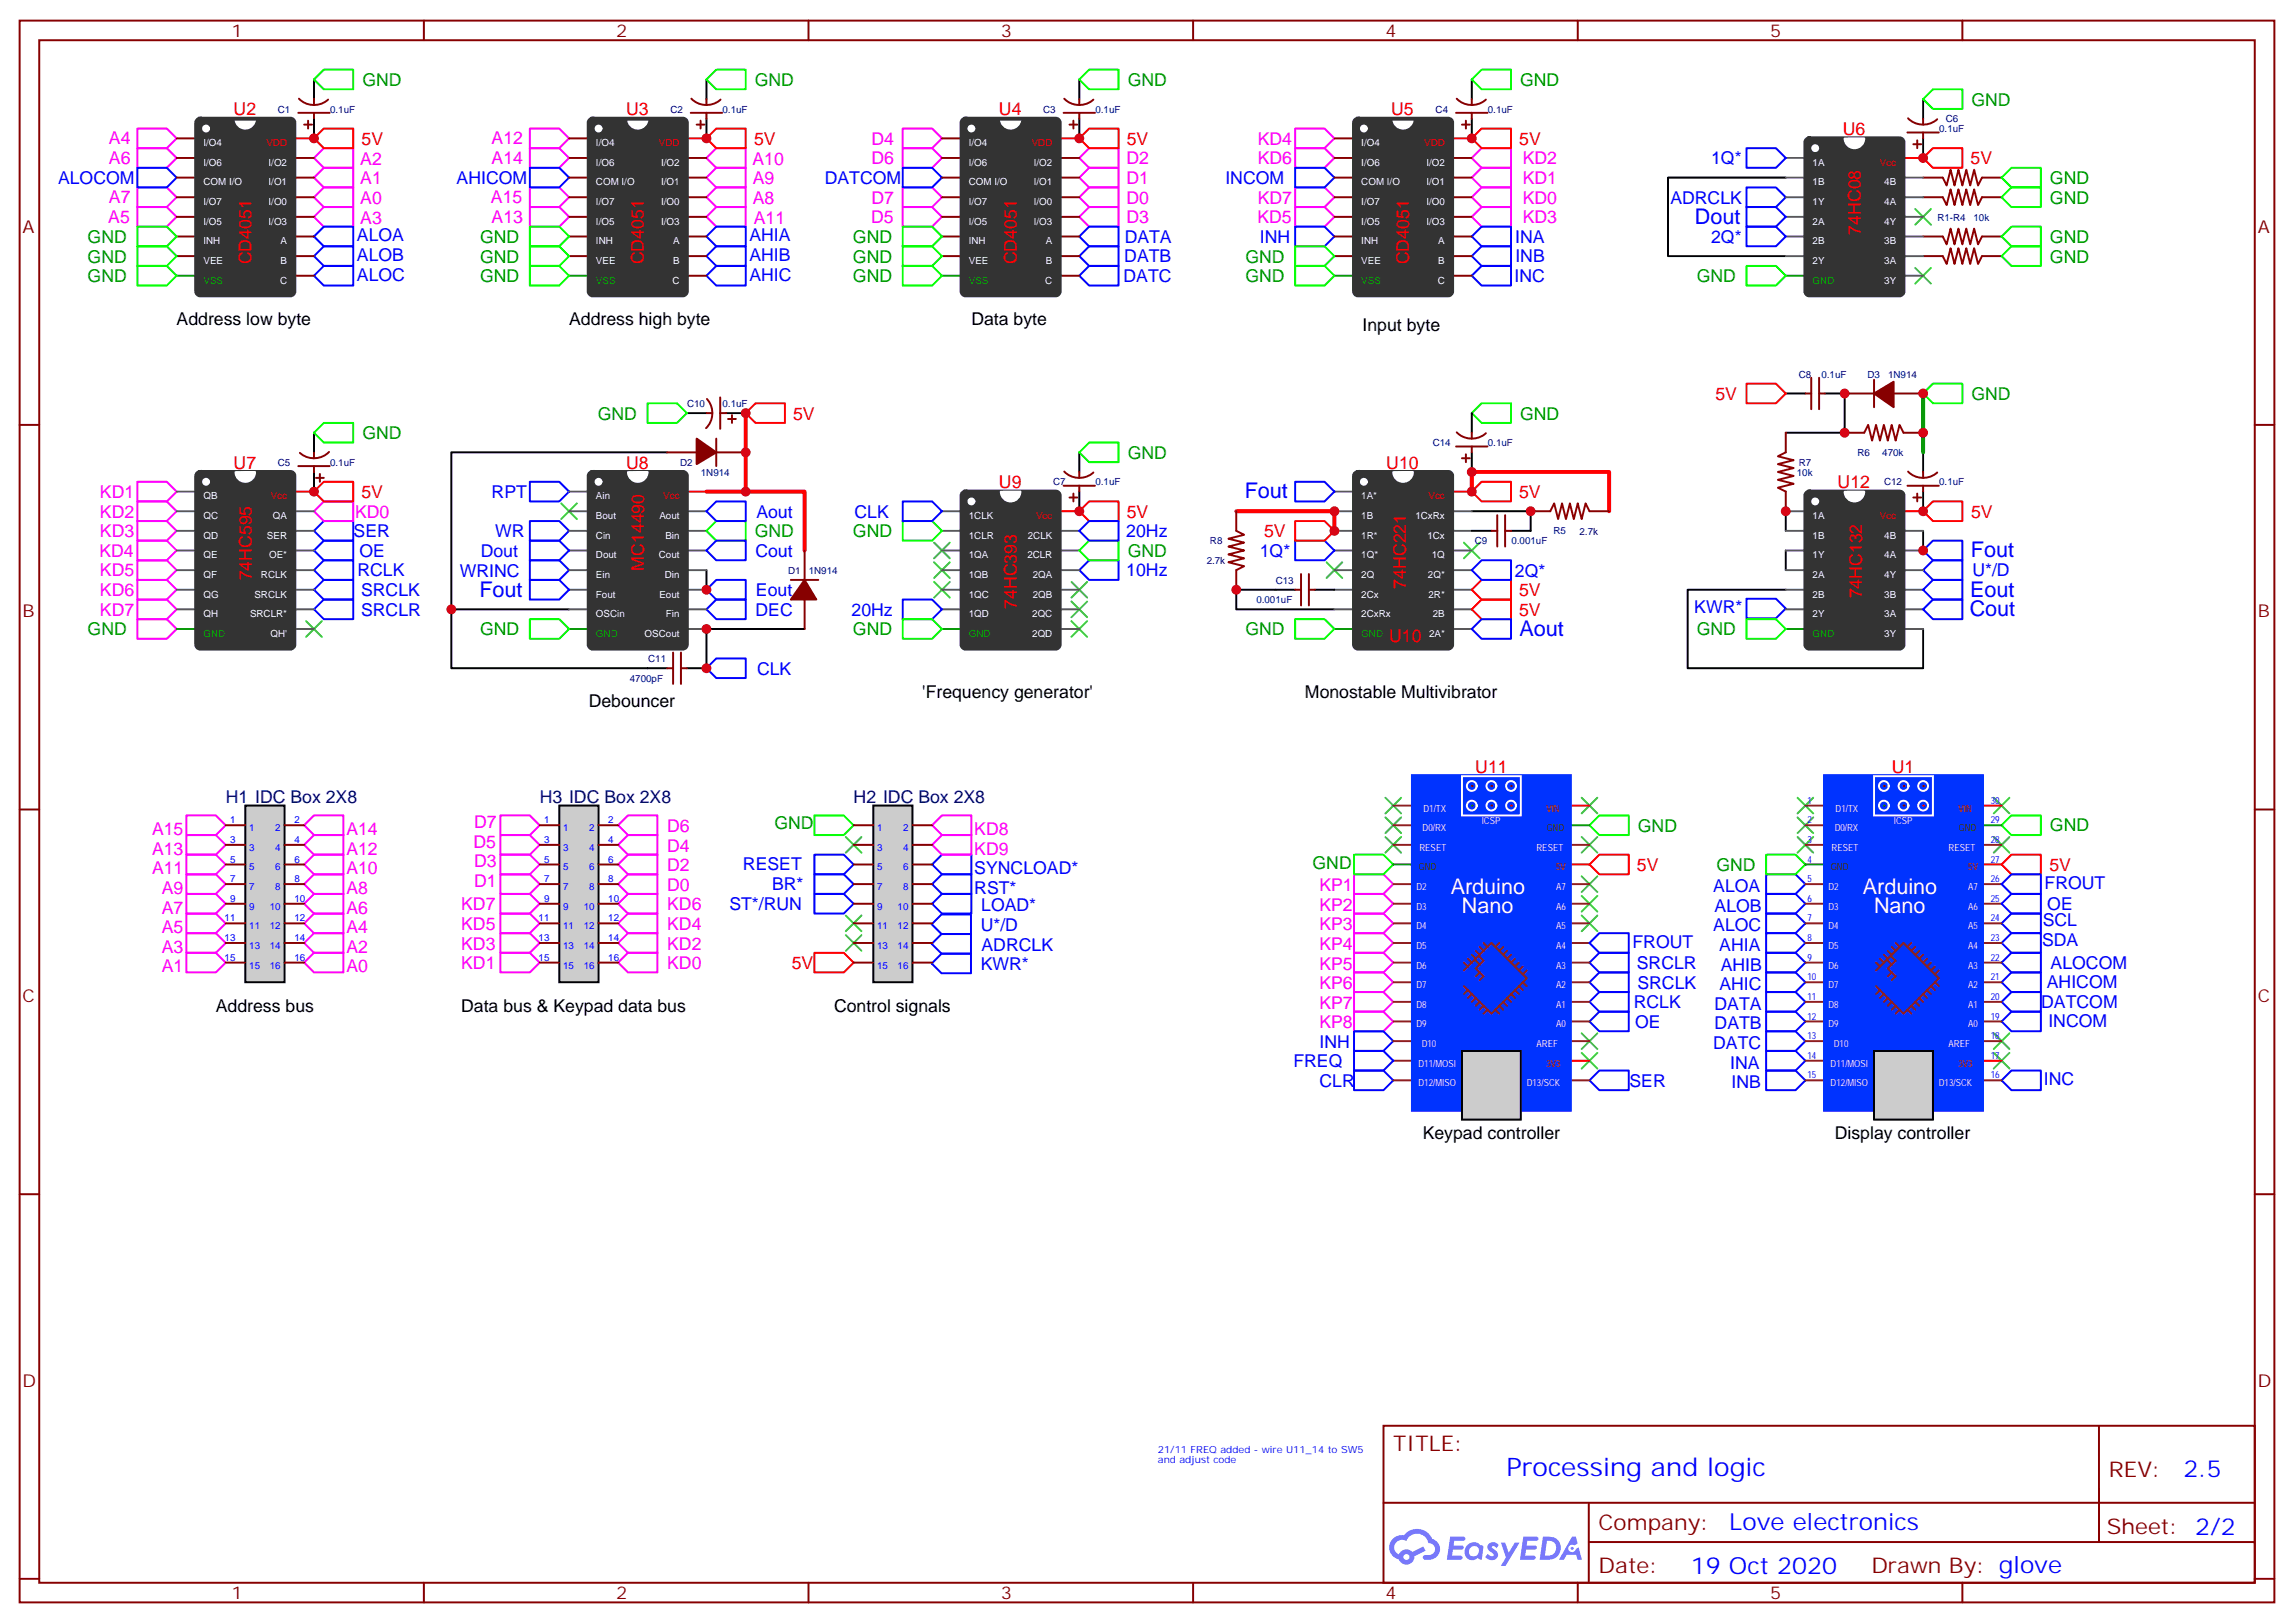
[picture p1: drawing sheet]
<svg xmlns="http://www.w3.org/2000/svg" width="412mm" height="292mm" viewBox="0 0 412 292" stroke-linecap="round" stroke-linejoin="round" font-family="sans-serif">
<defs><g id="words">
<text font-size="4.6" fill="#00f" x="270.8" y="265.3">Processing and logic</text>
<g font-size="4.2" fill="#00f">
<text x="392.5" y="265.6">2.5</text>
<text x="310.9" y="275.1">Love electronics</text>
<text x="304" y="282.9">19 Oct 2020</text>
</g>
<g font-size="3.9" fill="#00f">
<text x="304.7" y="40.2">Dout</text>
<text x="223.8" y="89.6">Fout</text>
<text x="354.3" y="100.2">Fout</text>
<text x="86.2" y="107.2">Fout</text>
<text x="354.2" y="107.2">Eout</text>
<text x="354.1" y="110.8">Cout</text>
<text x="273.1" y="114.3">Aout</text>
</g>
<g font-size="3.9" fill="#fff">
<text x="260.8" y="160.6">Arduino</text>
<text x="334.9" y="160.6">Arduino</text>
<text x="262.8" y="164.2">Nano</text>
<text x="336.9" y="164.2">Nano</text>
</g>
<g font-size="3.9" fill="#800">
<text x="250.5" y="260.9">TITLE:</text>
<text x="379.1" y="265.6">REV:</text>
<text x="287.4" y="275.1">Company:</text>
<text x="378.7" y="275.7">Sheet: 2/2</text>
<text x="287.4" y="282.8">Date:</text>
<text x="336.4" y="282.8">Drawn By: glove</text>
</g>
<g font-size="3.2" fill="#800">
<text x="41.6" y="6.7">1</text>
<text x="110.8" y="6.7">2</text>
<text x="179.9" y="6.7">3</text>
<text x="249.1" y="6.7">4</text>
<text x="318.2" y="6.7">5</text>
<text x="4.1" y="41.8">A</text>
<text x="405.9" y="41.8">A</text>
<text x="4.1" y="110.9">B</text>
<text x="405.9" y="110.9">B</text>
<text x="4.1" y="180.1">C</text>
<text x="405.9" y="180.1">C</text>
<text x="4.1" y="249.2">D</text>
<text x="405.9" y="249.2">D</text>
<text x="41.6" y="287.5">1</text>
<text x="110.8" y="287.5">2</text>
<text x="179.9" y="287.5">3</text>
<text x="249.1" y="287.5">4</text>
<text x="318.2" y="287.5">5</text>
</g>
<g font-size="3.2" fill="#090">
<text x="65.1" y="15.4">GND</text>
<text x="135.7" y="15.4">GND</text>
<text x="202.7" y="15.4">GND</text>
<text x="273.3" y="15.4">GND</text>
<text x="354.4" y="19">GND</text>
<text x="368.5" y="33.1">GND</text>
<text x="368.5" y="36.6">GND</text>
<text x="15.7" y="43.7">GND</text>
<text x="15.7" y="47.2">GND</text>
<text x="86.3" y="43.7">GND</text>
<text x="86.3" y="47.2">GND</text>
<text x="153.3" y="43.7">GND</text>
<text x="153.3" y="47.2">GND</text>
<text x="223.9" y="47.2">GND</text>
<text x="368.5" y="43.7">GND</text>
<text x="368.5" y="47.2">GND</text>
<text x="15.7" y="50.8">GND</text>
<text x="86.3" y="50.8">GND</text>
<text x="153.3" y="50.7">GND</text>
<text x="223.9" y="50.8">GND</text>
<text x="305" y="50.7">GND</text>
<text x="354.4" y="71.9">GND</text>
<text x="107.5" y="75.4">GND</text>
<text x="273.3" y="75.4">GND</text>
<text x="65.1" y="78.9">GND</text>
<text x="202.7" y="82.5">GND</text>
<text x="135.7" y="96.6">GND</text>
<text x="153.3" y="96.6">GND</text>
<text x="202.7" y="100.1">GND</text>
<text x="15.7" y="114.2">GND</text>
<text x="86.3" y="114.2">GND</text>
<text x="153.3" y="114.2">GND</text>
<text x="223.9" y="114.2">GND</text>
<text x="305" y="114.2">GND</text>
<text x="139.2" y="149.1">GND</text>
<text x="294.4" y="149.5">GND</text>
<text x="368.5" y="149.4">GND</text>
<text x="236" y="156.1">GND</text>
<text x="308.6" y="156.6">GND</text>
</g>
<g font-size="3.2" fill="#f00">
<text x="42" y="20.7">U2</text>
<text x="112.6" y="20.7">U3</text>
<text x="179.6" y="20.7">U4</text>
<text x="250.1" y="20.7">U5</text>
<text x="65" y="26.1">5V</text>
<text x="135.6" y="26.1">5V</text>
<text x="202.6" y="26">5V</text>
<text x="273.1" y="26">5V</text>
<text x="331.3" y="24.3">U6</text>
<text x="354.2" y="29.5">5V</text>
<text x="45.2" y="47.5" transform="rotate(-90 45.2 47.5)">CD4051</text>
<text x="115.7" y="47.5" transform="rotate(-90 115.7 47.5)">CD4051</text>
<text x="182.8" y="47.5" transform="rotate(-90 182.8 47.5)">CD4051</text>
<text x="253.3" y="47.5" transform="rotate(-90 253.3 47.5)">CD4051</text>
<text x="334.5" y="42.2" transform="rotate(-90 334.5 42.2)">74HC08</text>
<text x="308.4" y="71.9">5V</text>
<text x="142.6" y="75.4">5V</text>
<text x="42" y="84.3">U7</text>
<text x="65" y="89.5">5V</text>
<text x="112.6" y="84.3">U8</text>
<text x="179.6" y="87.8">U9</text>
<text x="249.2" y="84.2">U10</text>
<text x="273.1" y="89.5">5V</text>
<text x="330.4" y="87.8">U12</text>
<text x="202.6" y="93">5V</text>
<text x="354.3" y="93.1">5V</text>
<text x="227.2" y="96.6">5V</text>
<text x="45.2" y="104.3" transform="rotate(-90 45.2 104.3)">74HC595</text>
<text x="115.8" y="102.6" transform="rotate(-90 115.8 102.6)">MC14490</text>
<text x="252.8" y="105.8" transform="rotate(-90 252.8 105.8)">74HC221</text>
<text x="273.1" y="107.2">5V</text>
<text x="334.8" y="107.6" transform="rotate(-90 334.8 107.6)">74HC132</text>
<text x="182.8" y="109.4" transform="rotate(-90 182.8 109.4)">74HC393</text>
<text x="273.1" y="110.7">5V</text>
<text x="249.7" y="115.4">U10</text>
<text x="265.2" y="138.9">U11</text>
<text x="340.1" y="138.9">U1</text>
<text x="294.3" y="156.5">5V</text>
<text x="368.4" y="156.6">5V</text>
<text x="142.3" y="174.2">5V</text>
</g>
<g font-size="3.2" fill="#f0f">
<text x="19.6" y="29.5">A6</text>
<text x="19.6" y="25.9">A4</text>
<text x="64.8" y="29.6">A2</text>
<text x="88.4" y="29.5">A14</text>
<text x="88.4" y="26">A12</text>
<text x="135.3" y="29.6">A10</text>
<text x="156.6" y="26">D4</text>
<text x="156.6" y="29.5">D6</text>
<text x="202.5" y="29.5">D2</text>
<text x="226.1" y="26">KD4</text>
<text x="226.1" y="29.5">KD6</text>
<text x="273.7" y="29.5">KD2</text>
<text x="64.8" y="33.2">A1</text>
<text x="135.3" y="33.2">A9</text>
<text x="202.5" y="33.1">D1</text>
<text x="273.7" y="33.1">KD1</text>
<text x="19.5" y="40">A5</text>
<text x="19.6" y="36.5">A7</text>
<text x="64.8" y="40.2">A3</text>
<text x="64.8" y="36.7">A0</text>
<text x="88.3" y="36.6">A15</text>
<text x="88.4" y="40.1">A13</text>
<text x="135.3" y="36.7">A8</text>
<text x="135.5" y="40.2">A11</text>
<text x="156.6" y="40.1">D5</text>
<text x="156.6" y="36.6">D7</text>
<text x="202.5" y="40.1">D3</text>
<text x="202.5" y="36.6">D0</text>
<text x="226.1" y="40.1">KD5</text>
<text x="226.1" y="36.6">KD7</text>
<text x="273.7" y="40.1">KD3</text>
<text x="273.7" y="36.6">KD0</text>
<text x="18" y="89.5">KD1</text>
<text x="18" y="93">KD2</text>
<text x="63.8" y="93">KD0</text>
<text x="17.9" y="100.1">KD4</text>
<text x="18" y="96.6">KD3</text>
<text x="18" y="103.6">KD5</text>
<text x="18" y="107.1">KD6</text>
<text x="18" y="110.7">KD7</text>
<text x="85.2" y="148.9">D7</text>
<text x="119.9" y="149.6">D6</text>
<text x="27.3" y="153.6">A13</text>
<text x="27.3" y="150.1">A15</text>
<text x="62.3" y="150.1">A14</text>
<text x="62.3" y="153.6">A12</text>
<text x="85.1" y="152.4">D5</text>
<text x="85.2" y="155.9">D3</text>
<text x="119.9" y="153.1">D4</text>
<text x="175.2" y="153.6">KD9</text>
<text x="175.2" y="150.1">KD8</text>
<text x="27.3" y="157.2">A11</text>
<text x="29.1" y="160.7">A9</text>
<text x="62.3" y="157.2">A10</text>
<text x="62.3" y="160.7">A8</text>
<text x="85.2" y="159.5">D1</text>
<text x="119.9" y="160.1">D0</text>
<text x="119.9" y="156.6">D2</text>
<text x="237.2" y="160.2">KP1</text>
<text x="29.1" y="167.7">A5</text>
<text x="29.1" y="164.2">A7</text>
<text x="62.3" y="164.2">A6</text>
<text x="62.3" y="167.7">A4</text>
<text x="82.9" y="167.2">KD5</text>
<text x="82.9" y="163.7">KD7</text>
<text x="119.9" y="163.7">KD6</text>
<text x="119.9" y="167.2">KD4</text>
<text x="237.2" y="167.2">KP3</text>
<text x="237.2" y="163.7">KP2</text>
<text x="29.1" y="171.3">A3</text>
<text x="62.3" y="171.3">A2</text>
<text x="82.9" y="170.7">KD3</text>
<text x="119.9" y="170.7">KD2</text>
<text x="237.2" y="170.8">KP4</text>
<text x="29.1" y="174.8">A1</text>
<text x="62.3" y="174.8">A0</text>
<text x="82.9" y="174.2">KD1</text>
<text x="119.9" y="174.2">KD0</text>
<text x="237.2" y="177.8">KP6</text>
<text x="237.2" y="174.3">KP5</text>
<text x="237.2" y="184.9">KP8</text>
<text x="237.2" y="181.3">KP7</text>
</g>
<g font-size="3.2" fill="#00f">
<text x="307.6" y="29.5">1Q*</text>
<text x="10.4" y="33.1">ALOCOM</text>
<text x="82.1" y="33.1">AHICOM</text>
<text x="148.3" y="33.2">DATCOM</text>
<text x="220.3" y="33.1">INCOM</text>
<text x="300.3" y="36.6">ADRCLK</text>
<text x="64.2" y="43.4">ALOA</text>
<text x="64.2" y="46.9">ALOB</text>
<text x="134.7" y="43.4">AHIA</text>
<text x="134.7" y="46.9">AHIB</text>
<text x="202.1" y="47.2">DATB</text>
<text x="202.2" y="43.7">DATA</text>
<text x="226.5" y="43.7">INH</text>
<text x="272.4" y="43.7">INA</text>
<text x="272.4" y="47.2">INB</text>
<text x="307.6" y="43.7">2Q*</text>
<text x="64.2" y="50.4">ALOC</text>
<text x="134.7" y="50.4">AHIC</text>
<text x="202" y="50.7">DATC</text>
<text x="272.3" y="50.7">INC</text>
<text x="88.4" y="89.5">RPT</text>
<text x="136" y="93">Aout</text>
<text x="153.6" y="93">CLK</text>
<text x="63.6" y="96.6">SER</text>
<text x="64.6" y="100.1">OE</text>
<text x="86.4" y="100.1">Dout</text>
<text x="89" y="96.6">WR</text>
<text x="135.8" y="100.1">Cout</text>
<text x="202.5" y="96.6">20Hz</text>
<text x="226.5" y="100.1">1Q*</text>
<text x="64.2" y="103.6">RCLK</text>
<text x="64.9" y="107.2">SRCLK</text>
<text x="82.7" y="103.6">WRINC</text>
<text x="135.9" y="107.2">Eout</text>
<text x="202.5" y="103.6">10Hz</text>
<text x="272.3" y="103.6">2Q*</text>
<text x="354.6" y="103.6">U*/D</text>
<text x="64.9" y="110.7">SRCLR</text>
<text x="135.8" y="110.7">DEC</text>
<text x="153.1" y="110.7">20Hz</text>
<text x="304.6" y="110.2">KWR*</text>
<text x="136.1" y="121.3">CLK</text>
<text x="133.6" y="156.4">RESET</text>
<text x="138.8" y="160">BR*</text>
<text x="175.2" y="160.7">RST*</text>
<text x="175.2" y="157.2">SYNCLOAD*</text>
<text x="308" y="160.3">ALOA</text>
<text x="367.6" y="159.8">FROUT</text>
<text x="131.1" y="163.5">ST*/RUN</text>
<text x="176.3" y="167.4">U*/D</text>
<text x="176.4" y="163.7">LOAD*</text>
<text x="308" y="167.4">ALOC</text>
<text x="308.2" y="163.9">ALOB</text>
<text x="367.2" y="166.5">SCL</text>
<text x="368" y="163.6">OE</text>
<text x="176.4" y="170.9">ADRCLK</text>
<text x="293.5" y="170.4">FROUT</text>
<text x="309.1" y="170.9">AHIA</text>
<text x="367.1" y="170">SDA</text>
<text x="176.3" y="174.4">KWR*</text>
<text x="294.3" y="174.2">SRCLR</text>
<text x="294.4" y="177.7">SRCLK</text>
<text x="309.1" y="178">AHIC</text>
<text x="309.3" y="174.5">AHIB</text>
<text x="368" y="177.6">AHICOM</text>
<text x="368.6" y="174.1">ALOCOM</text>
<text x="293.7" y="181.2">RCLK</text>
<text x="294" y="184.7">OE</text>
<text x="308.2" y="181.5">DATA</text>
<text x="308.2" y="185">DATB</text>
<text x="367" y="181.2">DATCOM</text>
<text x="368.2" y="184.7">INCOM</text>
<text x="232.5" y="191.8">FREQ</text>
<text x="237.2" y="188.4">INH</text>
<text x="308" y="188.6">DATC</text>
<text x="237.2" y="195.4">CLR</text>
<text x="292.9" y="195.3">SER</text>
<text x="311" y="192.1">INA</text>
<text x="311.3" y="195.6">INB</text>
<text x="367.4" y="195">INC</text>
</g>
<g font-size="3.2">
<text x="31.7" y="58.4">Address low byte</text>
<text x="102.3" y="58.4">Address high byte</text>
<text x="174.6" y="58.4">Data byte</text>
<text x="245" y="59.5">Input byte</text>
<text x="165.8" y="125.4">'Frequency generator'</text>
<text x="234.6" y="125.4">Monostable Multivibrator</text>
<text x="105.8" y="127.2">Debouncer</text>
<text x="38.8" y="181.9">Address bus</text>
<text x="82.9" y="181.9">Data bus &amp; Keypad data bus</text>
<text x="149.9" y="181.9">Control signals</text>
<text x="255.8" y="204.8">Keypad controller</text>
<text x="329.8" y="204.8">Display controller</text>
</g>
<g font-size="3.2" fill="#000080">
<text x="40.6" y="144.3">H1 IDC Box 2X8</text>
<text x="97" y="144.3">H3 IDC Box 2X8</text>
<text x="153.5" y="144.3">H2 IDC Box 2X8</text>
</g>
<text font-size="3.2" fill="#fff" x="265.1" y="171.8" transform="rotate(-90 265.1 171.8)">Keypad Nano</text>
<g font-size="1.8" fill="#000080">
<text x="49.9" y="20.2">C1</text>
<text x="59.3" y="20.2">0.1uF</text>
<text x="120.5" y="20.2">C2</text>
<text x="129.9" y="20.2">0.1uF</text>
<text x="187.5" y="20.2">C3</text>
<text x="196.9" y="20.2">0.1uF</text>
<text x="258.1" y="20.2">C4</text>
<text x="267.5" y="20.2">0.1uF</text>
<text x="348.6" y="23.8">0.1uF</text>
<text x="349.8" y="22">C6</text>
<text x="348.3" y="39.6">R1-R4</text>
<text x="354.8" y="39.6">10k</text>
<text x="323.4" y="67.9">C8</text>
<text x="327.4" y="67.9">0.1uF</text>
<text x="335.7" y="67.9">D3</text>
<text x="339.4" y="67.9">1N914</text>
<text x="123.5" y="73.2">C10</text>
<text x="129.9" y="73.2">0.1uF</text>
<text x="49.9" y="83.7">C5</text>
<text x="59.3" y="83.7">0.1uF</text>
<text x="122.3" y="83.7">D2</text>
<text x="257.6" y="80.2">C14</text>
<text x="267.5" y="80.2">0.1uF</text>
<text x="323.4" y="83.7">R7</text>
<text x="333.9" y="82">R6</text>
<text x="338.4" y="82">470k</text>
<text x="126" y="85.5">1N914</text>
<text x="189.3" y="87.3">C7</text>
<text x="196.9" y="87.3">0.1uF</text>
<text x="323" y="85.5">10k</text>
<text x="338.7" y="87.3">C12</text>
<text x="348.6" y="87.3">0.1uF</text>
<text x="216.9" y="101.4">2.7k</text>
<text x="217.5" y="97.8">R8</text>
<text x="265.1" y="97.8">C9</text>
<text x="271.7" y="97.8">0.001uF</text>
<text x="279.3" y="96.1">R5</text>
<text x="284" y="96.1">2.7k</text>
<text x="141.7" y="103.1">D1</text>
<text x="145.4" y="103.1">1N914</text>
<text x="229.3" y="104.9">C13</text>
<text x="225.9" y="108.4">0.001uF</text>
<text x="116.5" y="119">C11</text>
<text x="113.2" y="122.5">4700pF</text>
</g>
<g font-size="1.8" fill="#fff">
<text x="36.6" y="26.3">I/O4</text>
<text x="36.6" y="29.8">I/O6</text>
<text x="48.3" y="29.8">I/O2</text>
<text x="107.1" y="26.3">I/O4</text>
<text x="107.1" y="29.8">I/O6</text>
<text x="118.8" y="29.8">I/O2</text>
<text x="174.2" y="26.3">I/O4</text>
<text x="174.2" y="29.8">I/O6</text>
<text x="185.9" y="29.8">I/O2</text>
<text x="244.7" y="26.3">I/O4</text>
<text x="244.7" y="29.8">I/O6</text>
<text x="256.4" y="29.8">I/O2</text>
<text x="325.9" y="29.8">1A</text>
<text x="36.6" y="33.3">COM I/O</text>
<text x="48.3" y="33.3">I/O1</text>
<text x="107.1" y="33.3">COM I/O</text>
<text x="118.8" y="33.3">I/O1</text>
<text x="174.2" y="33.3">COM I/O</text>
<text x="185.9" y="33.3">I/O1</text>
<text x="244.7" y="33.3">COM I/O</text>
<text x="256.4" y="33.3">I/O1</text>
<text x="325.9" y="33.3">1B</text>
<text x="338.7" y="33.3">4B</text>
<text x="36.6" y="36.9">I/O7</text>
<text x="36.6" y="40.4">I/O5</text>
<text x="48.3" y="40.4">I/O3</text>
<text x="48.3" y="36.9">I/O0</text>
<text x="107.1" y="36.9">I/O7</text>
<text x="107.1" y="40.4">I/O5</text>
<text x="118.8" y="40.4">I/O3</text>
<text x="118.8" y="36.9">I/O0</text>
<text x="174.2" y="36.9">I/O7</text>
<text x="174.2" y="40.4">I/O5</text>
<text x="185.9" y="40.4">I/O3</text>
<text x="185.9" y="36.9">I/O0</text>
<text x="244.7" y="36.9">I/O7</text>
<text x="244.7" y="40.4">I/O5</text>
<text x="256.4" y="40.4">I/O3</text>
<text x="256.4" y="36.9">I/O0</text>
<text x="325.9" y="36.9">1Y</text>
<text x="325.9" y="40.4">2A</text>
<text x="338.7" y="40.4">4Y</text>
<text x="338.7" y="36.9">4A</text>
<text x="36.6" y="43.9">INH</text>
<text x="36.6" y="47.4">VEE</text>
<text x="50.4" y="47.4">B</text>
<text x="50.4" y="43.9">A</text>
<text x="107.1" y="43.9">INH</text>
<text x="107.1" y="47.4">VEE</text>
<text x="121" y="47.4">B</text>
<text x="121" y="43.9">A</text>
<text x="174.2" y="43.9">INH</text>
<text x="174.2" y="47.4">VEE</text>
<text x="188" y="47.4">B</text>
<text x="188" y="43.9">A</text>
<text x="244.7" y="43.9">INH</text>
<text x="244.7" y="47.4">VEE</text>
<text x="258.6" y="47.4">B</text>
<text x="258.6" y="43.9">A</text>
<text x="325.9" y="43.9">2B</text>
<text x="325.9" y="47.4">2Y</text>
<text x="338.7" y="47.4">3A</text>
<text x="338.7" y="43.9">3B</text>
<text x="50.3" y="51">C</text>
<text x="120.9" y="51">C</text>
<text x="187.9" y="51">C</text>
<text x="258.5" y="51">C</text>
<text x="338.7" y="51">3Y</text>
<text x="36.6" y="89.8">QB</text>
<text x="107.1" y="89.8">Ain</text>
<text x="244.7" y="89.8">1A*</text>
<text x="36.6" y="93.3">QC</text>
<text x="49.1" y="93.3">QA</text>
<text x="107.1" y="93.3">Bout</text>
<text x="118.5" y="93.3">Aout</text>
<text x="174.2" y="93.3">1CLK</text>
<text x="244.7" y="93.3">1B</text>
<text x="254.5" y="93.3">1CxRx</text>
<text x="325.9" y="93.3">1A</text>
<text x="36.6" y="96.8">QD</text>
<text x="36.6" y="100.4">QE</text>
<text x="48" y="96.8">SER</text>
<text x="48.4" y="100.4">OE*</text>
<text x="107.1" y="96.8">Cin</text>
<text x="107.1" y="100.4">Dout</text>
<text x="118.4" y="100.4">Cout</text>
<text x="119.6" y="96.8">Bin</text>
<text x="174.2" y="96.8">1CLR</text>
<text x="174.2" y="100.4">1QA</text>
<text x="184.7" y="100.4">2CLR</text>
<text x="184.8" y="96.8">2CLK</text>
<text x="244.7" y="96.8">1R*</text>
<text x="244.7" y="100.4">1Q*</text>
<text x="256.6" y="96.8">1Cx</text>
<text x="257.4" y="100.4">1Q</text>
<text x="325.9" y="96.8">1B</text>
<text x="325.9" y="100.4">1Y</text>
<text x="338.7" y="100.4">4A</text>
<text x="338.7" y="96.8">4B</text>
<text x="36.6" y="103.9">QF</text>
<text x="36.6" y="107.4">QG</text>
<text x="45.7" y="107.4">SRCLK</text>
<text x="46.9" y="103.9">RCLK</text>
<text x="107.1" y="103.9">Ein</text>
<text x="107.1" y="107.4">Fout</text>
<text x="118.5" y="107.4">Eout</text>
<text x="119.5" y="103.9">Din</text>
<text x="174.2" y="103.9">1QB</text>
<text x="174.2" y="107.4">1QC</text>
<text x="185.7" y="107.4">2QB</text>
<text x="185.7" y="103.9">2QA</text>
<text x="244.7" y="103.9">2Q</text>
<text x="244.7" y="107.4">2Cx</text>
<text x="256.7" y="103.9">2Q*</text>
<text x="256.8" y="107.4">2R*</text>
<text x="325.9" y="103.9">2A</text>
<text x="325.9" y="107.4">2B</text>
<text x="338.7" y="107.4">3B</text>
<text x="338.7" y="103.9">4Y</text>
<text x="36.6" y="110.9">QH</text>
<text x="44.9" y="110.9">SRCLR*</text>
<text x="107.1" y="110.9">OSCin</text>
<text x="119.7" y="110.9">Fin</text>
<text x="174.2" y="110.9">1QD</text>
<text x="185.6" y="110.9">2QC</text>
<text x="244.7" y="110.9">2CxRx</text>
<text x="257.6" y="110.9">2B</text>
<text x="325.9" y="110.9">2Y</text>
<text x="338.7" y="110.9">3A</text>
<text x="48.6" y="114.5">QH'</text>
<text x="115.9" y="114.5">OSCout</text>
<text x="185.6" y="114.5">2QD</text>
<text x="256.9" y="114.5">2A*</text>
<text x="338.7" y="114.5">3Y</text>
<text x="255.7" y="149.4">D0/RX</text>
<text x="255.9" y="145.9">D1/TX</text>
<text x="266.4" y="148.2">ICSP</text>
<text x="329.8" y="149.4">D0/RX</text>
<text x="330" y="145.9">D1/TX</text>
<text x="340.5" y="148.2">ICSP</text>
<text x="255.2" y="152.9">RESET</text>
<text x="276.2" y="152.9">RESET</text>
<text x="329.3" y="152.9">RESET</text>
<text x="350.3" y="152.9">RESET</text>
<text x="254.6" y="160">D2</text>
<text x="279.8" y="160">A7</text>
<text x="328.7" y="160">D2</text>
<text x="353.8" y="160">A7</text>
<text x="254.6" y="167">D4</text>
<text x="254.6" y="163.5">D3</text>
<text x="279.8" y="163.5">A6</text>
<text x="279.8" y="167">A5</text>
<text x="328.7" y="167">D4</text>
<text x="328.7" y="163.5">D3</text>
<text x="353.8" y="163.5">A6</text>
<text x="353.8" y="167">A5</text>
<text x="254.6" y="170.6">D5</text>
<text x="279.8" y="170.6">A4</text>
<text x="328.7" y="170.6">D5</text>
<text x="353.8" y="170.6">A4</text>
<text x="254.6" y="177.6">D7</text>
<text x="254.6" y="174.1">D6</text>
<text x="279.8" y="174.1">A3</text>
<text x="279.8" y="177.6">A2</text>
<text x="328.7" y="177.6">D7</text>
<text x="328.7" y="174.1">D6</text>
<text x="353.8" y="174.1">A3</text>
<text x="353.8" y="177.6">A2</text>
<text x="254.6" y="184.7">D9</text>
<text x="254.6" y="181.2">D8</text>
<text x="279.8" y="181.2">A1</text>
<text x="279.8" y="184.7">A0</text>
<text x="328.7" y="184.7">D9</text>
<text x="328.7" y="181.2">D8</text>
<text x="353.8" y="181.2">A1</text>
<text x="353.8" y="184.7">A0</text>
<text x="255" y="191.7">D11/MOSI</text>
<text x="255.6" y="188.2">D10</text>
<text x="276.2" y="188.2">AREF</text>
<text x="329.1" y="191.7">D11/MOSI</text>
<text x="329.7" y="188.2">D10</text>
<text x="350.3" y="188.2">AREF</text>
<text x="255" y="195.3">D12/MISO</text>
<text x="274.5" y="195.3">D13/SCK</text>
<text x="329.1" y="195.3">D12/MISO</text>
<text x="348.5" y="195.3">D13/SCK</text>
</g>
<g font-size="1.8" fill="#f00">
<text x="47.9" y="26.3">VDD</text>
<text x="118.4" y="26.3">VDD</text>
<text x="185.5" y="26.3">VDD</text>
<text x="256" y="26.3">VDD</text>
<text x="337.9" y="29.8">Vcc</text>
<text x="48.7" y="89.8">Vcc</text>
<text x="119.2" y="89.8">Vcc</text>
<text x="256.8" y="89.8">Vcc</text>
<text x="186.3" y="93.3">Vcc</text>
<text x="337.9" y="93.3">Vcc</text>
<text x="278" y="145.9">VIN</text>
<text x="352.1" y="145.9">VIN</text>
<text x="279.8" y="156.5">5V</text>
<text x="353.8" y="156.5">5V</text>
<text x="278" y="191.7">3V3</text>
<text x="352.1" y="191.7">3V3</text>
</g>
<g font-size="1.8" fill="#080">
<text x="36.6" y="51">VSS</text>
<text x="107.1" y="51">VSS</text>
<text x="174.2" y="51">VSS</text>
<text x="244.7" y="51">VSS</text>
<text x="325.9" y="51">GND</text>
<text x="36.6" y="114.5">GND</text>
<text x="107.1" y="114.5">GND</text>
<text x="174.2" y="114.5">GND</text>
<text x="244.7" y="114.5">GND</text>
<text x="325.9" y="114.5">GND</text>
<text x="278" y="149.4">GND</text>
<text x="352.1" y="149.4">GND</text>
<text x="255" y="156.5">GND</text>
<text x="329.1" y="156.5">GND</text>
</g>
<g font-size="1.8" fill="#00f">
<text x="41.4" y="148">1</text>
<text x="44.8" y="149.4">1</text>
<text x="49.5" y="149.4">2</text>
<text x="52.9" y="148">2</text>
<text x="97.8" y="148">1</text>
<text x="101.2" y="149.4">1</text>
<text x="105.9" y="149.4">2</text>
<text x="109.4" y="148">2</text>
<text x="157.7" y="149.4">1</text>
<text x="162.4" y="149.4">2</text>
<text x="324.9" y="148">2</text>
<text x="324.9" y="144.5">1</text>
<text x="357.9" y="144.5">30</text>
<text x="357.9" y="148">29</text>
<text x="41.4" y="151.5">3</text>
<text x="41.4" y="155">5</text>
<text x="44.8" y="152.9">3</text>
<text x="49.5" y="152.9">4</text>
<text x="52.9" y="151.5">4</text>
<text x="52.9" y="155">6</text>
<text x="97.8" y="151.5">3</text>
<text x="97.8" y="155">5</text>
<text x="101.2" y="152.9">3</text>
<text x="105.9" y="152.9">4</text>
<text x="109.4" y="151.5">4</text>
<text x="109.4" y="155">6</text>
<text x="157.7" y="152.9">3</text>
<text x="162.4" y="152.9">4</text>
<text x="324.9" y="155">4</text>
<text x="324.9" y="151.5">3</text>
<text x="357.9" y="151.5">28</text>
<text x="357.9" y="155">27</text>
<text x="41.4" y="158.6">7</text>
<text x="44.8" y="156.5">5</text>
<text x="44.8" y="160">7</text>
<text x="49.5" y="156.5">6</text>
<text x="49.5" y="160">8</text>
<text x="52.9" y="158.6">8</text>
<text x="97.8" y="158.6">7</text>
<text x="101.2" y="156.5">5</text>
<text x="101.2" y="160">7</text>
<text x="105.9" y="156.5">6</text>
<text x="105.9" y="160">8</text>
<text x="109.4" y="158.6">8</text>
<text x="157.7" y="156.5">5</text>
<text x="157.7" y="160">7</text>
<text x="162.4" y="156.5">6</text>
<text x="162.4" y="160">8</text>
<text x="324.9" y="158.6">5</text>
<text x="357.9" y="158.6">26</text>
<text x="40.4" y="165.6">11</text>
<text x="41.4" y="162.1">9</text>
<text x="44.8" y="163.5">9</text>
<text x="44.8" y="167">11</text>
<text x="48.5" y="163.5">10</text>
<text x="48.5" y="167">12</text>
<text x="52.9" y="162.1">10</text>
<text x="52.9" y="165.6">12</text>
<text x="96.8" y="165.6">11</text>
<text x="97.8" y="162.1">9</text>
<text x="101.2" y="163.5">9</text>
<text x="101.2" y="167">11</text>
<text x="104.9" y="163.5">10</text>
<text x="104.9" y="167">12</text>
<text x="109.4" y="162.1">10</text>
<text x="109.4" y="165.6">12</text>
<text x="157.7" y="163.5">9</text>
<text x="157.7" y="167">11</text>
<text x="161.4" y="163.5">10</text>
<text x="161.4" y="167">12</text>
<text x="324.9" y="165.6">7</text>
<text x="324.9" y="162.1">6</text>
<text x="357.9" y="162.1">25</text>
<text x="357.9" y="165.6">24</text>
<text x="40.4" y="169.2">13</text>
<text x="40.4" y="172.7">15</text>
<text x="44.8" y="170.6">13</text>
<text x="48.5" y="170.6">14</text>
<text x="52.9" y="169.2">14</text>
<text x="52.9" y="172.7">16</text>
<text x="96.8" y="169.2">13</text>
<text x="96.8" y="172.7">15</text>
<text x="101.2" y="170.6">13</text>
<text x="104.9" y="170.6">14</text>
<text x="109.4" y="169.2">14</text>
<text x="109.4" y="172.7">16</text>
<text x="157.7" y="170.6">13</text>
<text x="161.4" y="170.6">14</text>
<text x="324.9" y="172.7">9</text>
<text x="324.9" y="169.2">8</text>
<text x="357.9" y="169.2">23</text>
<text x="357.9" y="172.7">22</text>
<text x="44.8" y="174.1">15</text>
<text x="48.5" y="174.1">16</text>
<text x="101.2" y="174.1">15</text>
<text x="104.9" y="174.1">16</text>
<text x="157.7" y="174.1">15</text>
<text x="161.4" y="174.1">16</text>
<text x="324.9" y="179.7">11</text>
<text x="324.9" y="176.2">10</text>
<text x="357.9" y="176.2">21</text>
<text x="357.9" y="179.7">20</text>
<text x="324.9" y="183.3">12</text>
<text x="357.9" y="183.3">19</text>
<text x="324.9" y="190.3">14</text>
<text x="324.9" y="186.8">13</text>
<text x="357.9" y="186.8">18</text>
<text x="357.9" y="190.3">17</text>
<text x="324.9" y="193.9">15</text>
<text x="357.9" y="193.9">16</text>
<text x="208.1" y="261.2">21/11 FREQ added - wire U11_14 to SW5</text>
<text x="208.1" y="263">and adjust code</text>
</g>
</g></defs>
<g fill="none" stroke="#870000" stroke-width=".35">
<path d="M3.5 3.7h405.4v284.3h-405.4zM7.1 7.2h398.2v277.3h-398.2zM76.2 3.7v3.5M145.3 3.7v3.5M214.5 3.7v3.5M283.6 3.7v3.5M352.8 3.7v3.5M3.5 76.4h3.6M405.3 76.4h3.6M3.5 145.5h3.6M405.3 145.5h3.6M3.5 214.7h3.6"/>
<path d="M405.3 214.7h3.6M248.7 256.3h156.6v28.2h-156.6zM377.3 256.3v20.9M248.7 270.1h156.5M285.6 277.2h119.6M285.6 270.1v14.2M3.5 283.8h3.6M76.2 284.5v3.5M145.3 284.5v3.5M214.5 284.5v3.5M283.6 284.5v3.5M352.8 284.5v3.5"/>
<path d="M405.3 283.8h3.6"/>
</g>
<g fill="#5487ff">
<path d="M267.7 277.5a1.22 1.22 0 0 1 1.7 .2l-.4 .6a.47 .47 0 0 0-.3-.4 .47 .47 0 0 0-.5 .2v.1a1.55 1.55 0 0 1 1.1 1.5 1.34 1.34 0 0 1-2.3 .2l.5-.6a.6 .6 0 0 0 .5 .5 .6 .6 0 0 0 .5-.3l-.1-.2a1.25 1.25 0 0 1-.9-1.7z"/>
<path d="M260.7 276.2h1.5a1.22 1.22 0 0 1 1.2 .2 .37 .37 0 0 1-.3 .6h-1.7l-.1 .8h1.5a.37 .37 0 0 1 .3 .4 .37 .37 0 0 1-.3 .4h-1.6l-.2 1.1h.8a1.15 1.15 0 0 1 1.1 .1 .36 .36 0 0 1-.3 .6h-2.5z"/>
<path d="M273.8 276.2h1.6a1.23 1.23 0 0 1 1.1 .2 .37 .37 0 0 1-.3 .6h-1.6l-.2 .8h1.6a.37 .37 0 0 1 .3 .4 .37 .37 0 0 1-.4 .4l-1.6-.1-.1 1.1h.7a1.15 1.15 0 0 1 1.1 .2 .36 .36 0 0 1-.3 .6h-2.4z"/>
<path d="M282.6 276.2h.7l.3 1.3-.6 .3a.69 .69 0 0 0-1 .3 .69 .69 0 0 0 .4 .9 .69 .69 0 0 0 .9-.6l.5-.2 .6 2.2h-.8l-.2-.9h-1.8l-.5 .9h-.8z"/>
<path d="M269.8 277.3h.8l.6 1.8 1.1-1.8h.9l-2.6 4.2h-.8l.9-1.5z"/>
<path d="M277.4 276.2l-.6 4.2h1.3a2.11 2.11 0 0 0 2.5-2.1 2.11 2.11 0 0 0-2.5-2.1zM278.1 277a1.39 1.39 0 0 1 1.7 1.4 1.39 1.39 0 0 1-1.8 1.2h-.3z"/>
<path d="M263.7 277.8a1.48 1.48 0 0 0-.2 2 1.48 1.48 0 0 0 2 .4l.2-.2 .7 .4 .3-2.3-.2-.3h-.4a1.49 1.49 0 0 0-2.4 0zM264.4 278.2a.91 .91 0 0 1 1.4 .3 .91 .91 0 0 1-.8 1.3 .87 .87 0 0 1-.9-.5 .87 .87 0 0 1 .3-1.1z"/>
<path d="M250.4 276.6a2.18 2.18 0 0 0 1.1 3.7 1.44 1.44 0 0 0 1.6 .9 1.44 1.44 0 0 0 1.2-1.4l2-1.1-.5-.7-1.9 1a1.47 1.47 0 0 0-2.4 .4 1.39 1.39 0 0 1-.7-1.9 1.39 1.39 0 0 1 2-.5 2.08 2.08 0 0 1 2.2-1.3 2.08 2.08 0 0 1 1.8 1.7 1.07 1.07 0 0 1 1.2 1 1.07 1.07 0 0 1-1 1.1h-.7a.43 .43 0 0 0-.5 .4 .43 .43 0 0 0 .4 .5 2.06 2.06 0 0 0 2.1-.7 2.06 2.06 0 0 0 .3-2.2l-.7-.7-.4-.2a2.98 2.98 0 0 0-5.1-.6l-1.1 .1zM252.3 279.9a.55 .55 0 0 1 1.1 0 .55 .55 0 0 1-1.1 0z"/>
<circle cx="282.6" cy="278.3" r=".26"/>
</g>
<path d="M134.1 74.3v14.1M127 88.4h17.6v10.6M222.2 91.9h17.7v3.5M264.6 88.4v-3.6h24.7v7.1" fill="none" stroke="#f00" stroke-width=".71"/>
<g fill="none" stroke="#00f" stroke-width=".35">
<path d="M24.7 30.2h5.3l1.7 1.7-1.7 1.8h-5.3zM95.2 30.2h5.3l1.8 1.7-1.8 1.8h-5.3zM162.3 30.2h5.3l1.7 1.7-1.7 1.8h-5.3zM232.8 30.2h5.3l1.8 1.7-1.8 1.8h-5.3zM314 33.7h5.3l1.7 1.8-1.7 1.7h-5.3zM56.4 42.5l1.8-1.8h5.3v3.6h-5.3zM56.4 46l1.8-1.7h5.3v3.5h-5.3zM56.4 49.6l1.8-1.8h5.3v3.5h-5.3zM127 42.5l1.8-1.8h5.3v3.6h-5.3zM127 46l1.8-1.7h5.3v3.5h-5.3zM127 49.6l1.8-1.8h5.3v3.5h-5.3zM194 42.5l1.8-1.8h5.3v3.6h-5.3z"/>
<path d="M194 46l1.8-1.7h5.3v3.5h-5.3zM194 49.6l1.8-1.8h5.3v3.5h-5.3zM232.8 40.7h5.3l1.8 1.8-1.8 1.8h-5.3zM264.6 46l1.7-1.7h5.3v3.5h-5.3zM264.6 49.6l1.7-1.8h5.3v3.5h-5.3zM266.3 40.7h5.3v3.6h-5.3l-1.7-1.8zM95.2 93.7h5.3l1.8 1.7-1.8 1.8h-5.3zM95.2 86.6h5.3l1.8 1.8-1.8 1.7h-5.3zM95.2 100.7h5.3l1.8 1.8-1.8 1.7h-5.3zM127 109.5l1.8-1.7h5.3v3.5h-5.3zM195.8 100.7h5.3v3.5h-5.3l-1.8-1.7zM314 107.6h5.3l1.7 1.8-1.7 1.8h-5.3z"/>
<path d="M347.5 100.7h5.3v3.5h-5.3l-1.8-1.7zM146.4 153.6h5.3l1.8 1.8-1.8 1.8h-5.3zM146.4 157.2h5.3l1.8 1.7-1.8 1.8h-5.3zM169.3 157.2h5.3v3.5h-5.3l-1.7-1.8zM169.3 153.6h5.3v3.6h-5.3l-1.7-1.8zM317.5 157.2h5.3l1.8 1.7-1.8 1.8h-5.3zM146.4 160.7h5.3l1.8 1.8-1.8 1.7h-5.3zM167.5 166.1l1.8-1.7h5.3v3.5h-5.3zM167.5 169.7l1.8-1.8h5.3v3.5h-5.3zM169.3 171.4h5.3v3.6h-5.3l-1.8-1.8zM169.3 160.7h5.3v3.5h-5.3l-1.7-1.7zM317.5 178.3h5.3l1.8 1.8-1.8 1.8h-5.3z"/>
<path d="M317.5 174.8h5.3l1.8 1.8-1.8 1.7h-5.3zM317.5 171.3h5.3l1.8 1.7-1.8 1.8h-5.3zM317.5 167.7h5.3l1.8 1.8-1.8 1.8h-5.3zM317.5 160.7h5.3l1.8 1.8-1.8 1.7h-5.3zM317.5 164.2h5.3l1.8 1.8-1.8 1.7h-5.3zM359.8 169.5l1.8-1.8h5.3v3.6h-5.3zM359.8 166l1.8-1.8h5.3v3.5h-5.3zM359.8 173l1.8-1.7h5.3v3.5h-5.3zM361.6 174.8h5.3v3.5h-5.3l-1.8-1.7zM243.4 185.4h5.3l1.8 1.7-1.8 1.8h-5.3zM243.4 192.4h5.3l1.8 1.8-1.8 1.8h-5.3zM317.5 192.4h5.3l1.8 1.8-1.8 1.8h-5.3z"/>
<path d="M317.5 188.9h5.3l1.8 1.8-1.8 1.7h-5.3zM317.5 185.4h5.3l1.8 1.7-1.8 1.8h-5.3zM317.5 181.9h5.3l1.8 1.7-1.8 1.8h-5.3zM359.8 194.2l1.8-1.8h5.3v3.6h-5.3zM359.8 183.6l1.8-1.7h5.3v3.5h-5.3zM359.8 180.1l1.8-1.8h5.3v3.6h-5.3z"/>
</g>
<g fill="none" stroke="#3c3" stroke-width=".35">
<path d="M344.3 37.6l2.8 2.8M347.1 37.6l-2.8 2.8M344.3 48.2l2.8 2.8M347.1 48.2l-2.8 2.8M100.9 90.5l2.8 2.8M103.7 90.5l-2.8 2.8M167.9 97.5l2.8 2.9M170.7 97.5l-2.8 2.9M263.2 97.5l2.8 2.9M266 97.5l-2.8 2.9M167.9 104.6l2.8 2.8M167.9 101.1l2.8 2.8"/>
<path d="M170.7 104.6l-2.8 2.8M170.7 101.1l-2.8 2.8M192.6 104.6l2.8 2.8M192.6 108.1l2.8 2.8M192.6 111.7l2.8 2.8M195.4 104.6l-2.8 2.8M195.4 108.1l-2.8 2.8M195.4 111.7l-2.8 2.8M238.5 101.1l2.8 2.8M241.3 101.1l-2.8 2.8M263.2 139.9l2.8 2.8M266 139.9l-2.8 2.8"/>
<path d="M266.7 139.9l2.8 2.8M269.5 139.9l-2.8 2.8M270.2 139.9l2.8 2.8M273 139.9l-2.8 2.8M337.3 139.9l2.8 2.8M340.1 139.9l-2.8 2.8M340.8 139.9l2.8 2.8M343.6 139.9l-2.8 2.8M344.3 139.9l2.8 2.8M347.1 139.9l-2.8 2.8M152 150.5l2.9 2.8M154.9 150.5l-2.9 2.8"/>
<path d="M249.1 150.5l2.8 2.8M249.1 146.9l2.8 2.9M249.1 143.4l2.8 2.8M251.9 150.5l-2.8 2.8M251.9 146.9l-2.8 2.9M251.9 143.4l-2.8 2.8M263.2 143.4l2.8 2.8M266 143.4l-2.8 2.8M266.7 143.4l2.8 2.8M269.5 143.4l-2.8 2.8M270.2 143.4l2.8 2.8M273 143.4l-2.8 2.8"/>
<path d="M284.3 157.5l2.9 2.8M284.3 143.4l2.9 2.8M284.3 150.5l2.9 2.8M287.2 157.5l-2.9 2.8M287.2 143.4l-2.9 2.8M287.2 150.5l-2.9 2.8M323.1 143.4l2.9 2.8M323.1 146.9l2.9 2.9M323.1 150.5l2.9 2.8M326 150.5l-2.9 2.8M326 146.9l-2.9 2.9M326 143.4l-2.9 2.8"/>
<path d="M337.3 143.4l2.8 2.8M340.1 143.4l-2.8 2.8M340.8 143.4l2.8 2.8M343.6 143.4l-2.8 2.8M344.3 143.4l2.8 2.8M347.1 143.4l-2.8 2.8M358.4 143.4l2.8 2.8M358.4 150.5l2.8 2.8M361.2 143.4l-2.8 2.8M361.2 150.5l-2.8 2.8M152 168.1l2.9 2.8M152 164.6l2.9 2.8"/>
<path d="M154.9 168.1l-2.9 2.8M154.9 164.6l-2.9 2.8M284.3 164.6l2.9 2.8M284.3 161l2.9 2.9M287.2 164.6l-2.9 2.8M287.2 161l-2.9 2.9M284.3 189.3l2.9 2.8M284.3 185.7l2.9 2.9M287.2 189.3l-2.9 2.8M287.2 185.7l-2.9 2.9M358.4 185.7l2.8 2.9M358.4 189.3l2.8 2.8"/>
<path d="M361.2 185.7l-2.8 2.9M361.2 189.3l-2.8 2.8"/>
</g>
<g fill="none" stroke="#f0f" stroke-width=".35">
<path d="M24.7 33.7h5.3l1.7 1.8-1.7 1.7h-5.3zM24.7 26.6h5.3l1.7 1.8-1.7 1.8h-5.3zM24.7 37.2h5.3l1.7 1.8-1.7 1.7h-5.3zM24.7 23.1h5.3l1.7 1.8-1.7 1.7h-5.3zM56.4 28.4l1.8-1.8h5.3v3.6h-5.3zM56.4 31.9l1.8-1.7h5.3v3.5h-5.3zM56.4 35.5l1.8-1.8h5.3v3.5h-5.3zM58.2 37.2h5.3v3.5h-5.3l-1.8-1.7zM95.2 33.7h5.3l1.8 1.8-1.8 1.7h-5.3zM95.2 26.6h5.3l1.8 1.8-1.8 1.8h-5.3zM95.2 37.2h5.3l1.8 1.8-1.8 1.7h-5.3zM95.2 23.1h5.3l1.8 1.8-1.8 1.7h-5.3z"/>
<path d="M127 39l1.8-1.8h5.3v3.5h-5.3zM127 28.4l1.8-1.8h5.3v3.6h-5.3zM127 31.9l1.8-1.7h5.3v3.5h-5.3zM127 35.5l1.8-1.8h5.3v3.5h-5.3zM162.3 23.1h5.3l1.7 1.8-1.7 1.7h-5.3zM162.3 37.2h5.3l1.7 1.8-1.7 1.7h-5.3zM162.3 26.6h5.3l1.7 1.8-1.7 1.8h-5.3zM162.3 33.7h5.3l1.7 1.8-1.7 1.7h-5.3zM194 28.4l1.8-1.8h5.3v3.6h-5.3zM194 31.9l1.8-1.7h5.3v3.5h-5.3zM194 35.5l1.8-1.8h5.3v3.5h-5.3zM195.8 37.2h5.3v3.5h-5.3l-1.8-1.7z"/>
<path d="M232.8 23.1h5.3l1.8 1.8-1.8 1.7h-5.3zM232.8 37.2h5.3l1.8 1.8-1.8 1.7h-5.3zM232.8 26.6h5.3l1.8 1.8-1.8 1.8h-5.3zM232.8 33.7h5.3l1.8 1.8-1.8 1.7h-5.3zM266.3 37.2h5.3v3.5h-5.3l-1.7-1.7zM266.3 26.6h5.3v3.6h-5.3l-1.7-1.8zM266.3 30.2h5.3v3.5h-5.3l-1.7-1.8zM266.3 33.7h5.3v3.5h-5.3l-1.7-1.7zM33.5 157.2h5.3l1.8 1.7-1.8 1.8h-5.3zM33.5 153.6h5.3l1.8 1.8-1.8 1.8h-5.3zM33.5 150.1h5.3l1.8 1.8-1.8 1.7h-5.3zM33.5 146.6h5.3l1.8 1.7-1.8 1.8h-5.3z"/>
<path d="M56.4 146.6h5.3v3.5h-5.3l-1.7-1.8zM56.4 150.1h5.3v3.5h-5.3l-1.7-1.7zM56.4 153.6h5.3v3.6h-5.3l-1.7-1.8zM56.4 157.2h5.3v3.5h-5.3l-1.7-1.8zM90 146.6h5.2l1.8 1.7-1.8 1.8h-5.2zM90 150.1h5.2l1.8 1.8-1.8 1.7h-5.2zM90 153.6h5.2l1.8 1.8-1.8 1.8h-5.2zM90 157.2h5.2l1.8 1.7-1.8 1.8h-5.2zM112.9 157.2h5.3v3.5h-5.3l-1.8-1.8zM112.9 146.6h5.3v3.5h-5.3l-1.8-1.8zM112.9 150.1h5.3v3.5h-5.3l-1.8-1.7zM112.9 153.6h5.3v3.6h-5.3l-1.8-1.8z"/>
<path d="M169.3 150.1h5.3v3.5h-5.3l-1.7-1.7zM169.3 146.6h5.3v3.5h-5.3l-1.7-1.8zM243.4 157.2h5.3l1.8 1.7-1.8 1.8h-5.3zM33.5 171.3h5.3l1.8 1.7-1.8 1.8h-5.3zM33.5 167.7h5.3l1.8 1.8-1.8 1.8h-5.3zM33.5 164.2h5.3l1.8 1.8-1.8 1.7h-5.3zM33.5 160.7h5.3l1.8 1.8-1.8 1.7h-5.3zM54.7 166l1.7-1.8h5.3v3.5h-5.3zM54.7 169.5l1.7-1.8h5.3v3.6h-5.3zM54.7 173l1.7-1.7h5.3v3.5h-5.3zM56.4 160.7h5.3v3.5h-5.3l-1.7-1.7zM90 171.3h5.2l1.8 1.7-1.8 1.8h-5.2z"/>
<path d="M90 167.7h5.2l1.8 1.8-1.8 1.8h-5.2zM90 164.2h5.2l1.8 1.8-1.8 1.7h-5.2zM90 160.7h5.2l1.8 1.8-1.8 1.7h-5.2zM111.1 173l1.8-1.7h5.3v3.5h-5.3zM111.1 169.5l1.8-1.8h5.3v3.6h-5.3zM111.1 166l1.8-1.8h5.3v3.5h-5.3zM111.1 162.5l1.8-1.8h5.3v3.5h-5.3zM243.4 178.3h5.3l1.8 1.8-1.8 1.8h-5.3zM243.4 174.8h5.3l1.8 1.8-1.8 1.7h-5.3zM243.4 171.3h5.3l1.8 1.7-1.8 1.8h-5.3zM243.4 167.7h5.3l1.8 1.8-1.8 1.8h-5.3zM243.4 164.2h5.3l1.8 1.8-1.8 1.7h-5.3z"/>
<path d="M243.4 160.7h5.3l1.8 1.8-1.8 1.7h-5.3zM243.4 181.9h5.3l1.8 1.7-1.8 1.8h-5.3z"/>
</g>
<path d="M321 31.9h-21.1v14.1h21.1M321 77.8h10.6M119.9 81.3h-38.8v28.2h21.2M264.6 91.9h10.6v3.5M321 99v3.5M321 91.9v3.5M345.7 95.4v3.6M81.1 109.5v10.6h35.3M127 102.5v3.5M144.6 113.1h-17.6v7M222.2 106v3.5h17.7M321 106h-17.6v14.1h42.3v-7" fill="none" stroke="#000" stroke-width=".35"/>
<path d="M266.3 72.5h5.3v3.5h-5.3l-1.7-1.7zM146.4 146.6h5.3l1.8 1.7-1.8 1.8h-5.3z" fill="none" stroke="#0f0" stroke-width=".35"/>
<path d="M261.1 88.4h3.5M146.4 171.3h5.3l1.8 1.7-1.8 1.8h-5.3z" fill="none" stroke="#f00" stroke-width=".35"/>
<path d="M243.7 85l.4-.2h16.2a.71 .71 0 0 1 .8 .7v30.4a.76 .76 0 0 1-.8 .7h-16.2a.76 .76 0 0 1-.7-.7v-30.4z" fill="#333" stroke="#333" stroke-width=".35"/>
<g fill="#fff" stroke="#fff" stroke-width=".35">
<path d="M250.5 84.9l3.5-.1a1.76 1.76 0 0 1-1.8 1.8 1.76 1.76 0 0 1-1.7-1.7z"/>
<circle cx="245.2" cy="86.6" r=".53"/>
</g>
<g fill="none" stroke="#666" stroke-width=".35">
<path d="M239.9 88.4h3.5M239.9 91.9h3.5M239.9 95.4h3.5M239.9 99h3.5M261.1 91.9h3.5M261.1 95.4h3.5M261.1 99h3.5M239.9 102.5h3.5M239.9 106h3.5M239.9 109.5h3.5M261.1 102.5h3.5M261.1 106h3.5"/>
<path d="M261.1 109.5h3.5M261.1 113.1h3.5"/>
</g>
<path d="M239.9 113.1h3.5" fill="none" stroke="#008700" stroke-width=".35"/>
<path d="M243.7 85l.4-.2h16.2a.71 .71 0 0 1 .8 .7v30.4a.76 .76 0 0 1-.8 .7h-16.2a.76 .76 0 0 1-.7-.7v-30.4z" fill="none" stroke="#333" stroke-width=".71"/>
<path d="M157 144.8h7v31.8h-7z" fill="#ccc" stroke="#000" stroke-width=".35"/>
<g fill="none" stroke="#870000" stroke-width=".35">
<path d="M153.5 148.3h3.5M153.5 151.9h3.5M153.5 155.4h3.5M153.5 158.9h3.5M164 148.3h3.6M164 151.9h3.6M164 155.4h3.6M164 158.9h3.6M153.5 162.5h3.5M153.5 166h3.5M153.5 169.5h3.5M153.5 173h3.5"/>
<path d="M164 162.5h3.6M164 166h3.6M164 169.5h3.6M164 173h3.6"/>
</g>
<path d="M100.5 144.8h7.1v31.8h-7.1z" fill="#ccc" stroke="#000" stroke-width=".35"/>
<g fill="none" stroke="#870000" stroke-width=".35">
<path d="M53.6 83.8h5.7M56.4 81.3v1.1M56.4 83.8v1M56.8 85.9h1.4M57.5 85.2v1.4M59.2 81.2a3.8 3.8 0 0 1-5.3 .2M97 148.3h3.5M97 151.9h3.5M97 155.4h3.5M97 158.9h3.5M107.6 148.3h3.5M107.6 151.9h3.5"/>
<path d="M107.6 155.4h3.5M107.6 158.9h3.5M97 162.5h3.5M97 166h3.5M97 169.5h3.5M97 173h3.5M107.6 162.5h3.5M107.6 166h3.5M107.6 169.5h3.5M107.6 173h3.5"/>
</g>
<path d="M56.4 77.8v3.5M56.4 84.8v3.6" fill="none" stroke="#000" stroke-width=".35"/>
<path d="M44.1 144.8h7.1v31.8h-7.1z" fill="#ccc" stroke="#000" stroke-width=".35"/>
<g fill="none" stroke="#870000" stroke-width=".35">
<path d="M53.7 17.7a3.8 3.8 0 0 0 5.3 .2M56.4 17.8v1.1M124.3 17.7a3.8 3.8 0 0 0 5.2 .2M127 17.8v1.1M191.3 17.7a3.8 3.8 0 0 0 5.3 .2M194 17.8v1.1M261.9 17.7a3.8 3.8 0 0 0 5.2 .2M264.6 17.8v1.1M31.7 31.9h3.6M31.7 35.5h3.6M31.7 24.9h3.6M31.7 28.4h3.6"/>
<path d="M31.7 39h3.6M52.9 31.9h3.5M52.9 35.5h3.5M52.9 28.4h3.5M52.9 39h3.5M53.6 20.3h5.7M54.7 22.4h1.4M55.4 21.7v1.4M56.4 20.3v1M102.3 31.9h3.5M102.3 35.5h3.5M102.3 24.9h3.5"/>
<path d="M102.3 28.4h3.5M102.3 39h3.5M123.5 31.9h3.5M123.5 35.5h3.5M123.5 28.4h3.5M123.5 39h3.5M124.2 20.3h5.6M125.2 22.4h1.4M125.9 21.7v1.4M127 20.3v1M169.3 31.9h3.6M169.3 35.5h3.6"/>
<path d="M169.3 24.9h3.6M169.3 28.4h3.6M169.3 39h3.6M190.5 31.9h3.5M190.5 35.5h3.5M190.5 28.4h3.5M190.5 39h3.5M191.2 20.3h5.6M192.3 22.4h1.4M193 21.7v1.4M194 20.3v1M239.9 31.9h3.5"/>
<path d="M239.9 35.5h3.5M239.9 24.9h3.5M239.9 28.4h3.5M239.9 39h3.5M261.1 31.9h3.5M261.1 35.5h3.5M261.1 28.4h3.5M261.1 39h3.5M261.8 20.3h5.6M262.8 22.4h1.4M263.5 21.7v1.4M264.6 20.3v1"/>
<path d="M342.9 23.8h5.6M343 21.3a3.8 3.8 0 0 0 5.3 .1M344 25.9h1.4M344.7 25.2v1.4M345.7 21.3v1.1M345.7 23.8v1.1M345.7 31.9h3.5M345.7 35.5h3.5M356.3 31.9h3.5M356.3 35.5h3.5M31.7 42.5h3.6M31.7 46h3.6"/>
<path d="M52.9 42.5h3.5M52.9 46h3.5M52.9 49.6h3.5M102.3 42.5h3.5M102.3 46h3.5M123.5 42.5h3.5M123.5 46h3.5M123.5 49.6h3.5M169.3 42.5h3.6M169.3 46h3.6M190.5 42.5h3.5M190.5 46h3.5"/>
<path d="M190.5 49.6h3.5M239.9 42.5h3.5M239.9 46h3.5M261.1 42.5h3.5M261.1 46h3.5M261.1 49.6h3.5M345.7 42.5h3.5M345.7 46h3.5M356.3 42.5h3.5M356.3 46h3.5M127 74.3h1.1M127.1 71.7a3.8 3.8 0 0 1-.2 5.3"/>
<path d="M128.8 78.8v5M129.5 71.4v5.7M129.5 74.3h1M130.9 75.3h1.4M131.6 74.6v1.4M261.9 77.7a3.8 3.8 0 0 0 5.2 .2M264.6 77.8v1M321 77.8v3.5M324.6 70.7h1M325.6 67.9v5.7M327 70.7h1.1M327 67.9v5.7"/>
<path d="M331.6 77.8h3.5M331.6 70.7h5.3M336.9 68.3v4.9M340.4 70.7h5.3M342.2 77.8h3.5M119.9 81.3h5.3M128.8 81.3h5.3M144.6 99v5.2M191.2 87.3h5.6M191.3 84.8a3.8 3.8 0 0 0 5.3 .1M192.3 89.4h1.4M193 88.7v1.4"/>
<path d="M194 84.8v1.1M194 87.3v1.1M222.2 91.9v3.5M261.8 80.3h5.6M262.8 82.4h1.4M263.5 81.7v1.4M264.6 80.3v1M268.1 95.4h1.1M269.2 92.6v5.6M270.6 92.6v5.6M270.6 95.4h1M275.2 91.9h3.5"/>
<path d="M285.8 91.9h3.5M321 88.4v3.5M342.9 87.3h5.6M343 84.8a3.8 3.8 0 0 0 5.3 .1M344 89.4h1.4M344.7 88.7v1.4M345.7 84.8v1.1M345.7 87.3v1.1M121 117.3v5.6M122.4 117.3v5.6M142.2 104.2h4.9M144.6 107.8v5.3"/>
<path d="M222.2 102.5v3.5M232.8 106h1.1M233.9 103.2v5.6M235.3 103.2v5.6M235.3 106h1.1M119.9 120.1h1.1M122.4 120.1h1.1M40.6 148.3h3.5M40.6 151.9h3.5M40.6 155.4h3.5M40.6 158.9h3.5M51.2 148.3h3.5"/>
<path d="M51.2 151.9h3.5M51.2 155.4h3.5M51.2 158.9h3.5M40.6 162.5h3.5M40.6 166h3.5M40.6 169.5h3.5M40.6 173h3.5M51.2 162.5h3.5M51.2 166h3.5M51.2 169.5h3.5M51.2 173h3.5"/>
</g>
<path d="M349.2 31.9l.8 1.4 .7-2.8 .7 2.8 .7-2.8 .7 2.8 .7-2.8 .7 2.8 .7-2.8 .7 2.8 .7-1.4M349.2 35.5l.8 1.4 .7-2.9 .7 2.9 .7-2.9 .7 2.9 .7-2.9 .7 2.9 .7-2.9 .7 2.9 .7-1.4M349.2 42.5l.8 1.4 .7-2.8 .7 2.8 .7-2.8 .7 2.8 .7-2.8 .7 2.8 .7-2.8 .7 2.8 .7-1.4M349.2 46l.8 1.4 .7-2.8 .7 2.8 .7-2.8 .7 2.8 .7-2.8 .7 2.8 .7-2.8 .7 2.8 .7-1.4M335.1 77.8l.7-1.4 .7 2.8 .8-2.8 .7 2.8 .7-2.8 .7 2.8 .7-2.8 .7 2.8 .7-2.8 .7 1.4M222.2 95.4l1.5 .7-2.9 .7 2.9 .7-2.9 .7 2.9 .8-2.9 .7 2.9 .7-2.9 .7 2.9 .7-1.5 .7M278.7 91.9l.7-1.4 .7 2.8 .7-2.8 .7 2.8 .7-2.8 .7 2.8 .7-2.8 .7 2.8 .7-2.8 .8 1.4M321 81.3l-1.4 .7 2.8 .7-2.8 .7 2.8 .7-2.8 .7 2.8 .7-2.8 .8 2.8 .7-2.8 .7 1.4 .7" fill="none" stroke="#900" stroke-width=".35"/>
<g fill="none" stroke="#000" stroke-width=".35">
<path d="M56.4 14.3v3.5M127 14.3v3.5M194 14.3v3.5M264.6 14.3v3.5M345.7 17.8v3.5M56.4 21.3v3.6M127 21.3v3.6M194 21.3v3.6M264.6 21.3v3.6M345.7 24.9v3.5M123.5 74.3h3.5M130.5 74.3h3.6"/>
<path d="M264.6 74.3v3.5M321 70.7h3.6M328.1 70.7h3.5v7.1M194 81.3v3.5M194 88.4v3.5M264.6 81.3v3.5M264.6 95.4h3.5M271.6 95.4h3.6M345.7 81.3v3.5M345.7 88.4v3.5M222.2 106h10.6M236.4 106h3.5"/>
<path d="M116.4 120.1h3.5M123.5 120.1h3.5"/>
</g>
<g fill="#870000" stroke="#870000" stroke-width=".35">
<path d="M144.6 104.2l2.2 3.6h-4.6z"/>
<path d="M125.2 78.8l3.6 2.5-3.6 2.1z"/>
<path d="M336.9 70.7l3.5-2.1v4.6z"/>
</g>
<g fill="#333" stroke="#333" stroke-width=".35">
<path d="M173.1 88.6l.5-.2h16.2a.71 .71 0 0 1 .7 .7v26.8a.76 .76 0 0 1-.7 .7h-16.2a.76 .76 0 0 1-.7-.7v-26.8z"/>
<path d="M324.8 88.6l.5-.2h16.2a.71 .71 0 0 1 .7 .7v26.8a.76 .76 0 0 1-.7 .7h-16.2a.76 .76 0 0 1-.7-.7v-26.8z"/>
<path d="M324.8 25.1l.5-.2h16.2a.71 .71 0 0 1 .7 .7v26.8a.76 .76 0 0 1-.7 .7h-16.2a.76 .76 0 0 1-.7-.7v-26.8z"/>
<path d="M173.1 21.5l.5-.2h16.2a.71 .71 0 0 1 .7 .7v30.4a.76 .76 0 0 1-.7 .7h-16.2a.76 .76 0 0 1-.7-.7v-30.4z"/>
<path d="M106.1 21.5l.4-.2h16.3a.71 .71 0 0 1 .7 .7v30.4a.76 .76 0 0 1-.7 .7h-16.3a.76 .76 0 0 1-.7-.7v-30.4z"/>
<path d="M35.5 21.5l.5-.2h16.2a.71 .71 0 0 1 .7 .7v30.4a.76 .76 0 0 1-.7 .7h-16.2a.76 .76 0 0 1-.7-.7v-30.4z"/>
<path d="M106.1 85l.4-.2h16.3a.71 .71 0 0 1 .7 .7v30.4a.76 .76 0 0 1-.7 .7h-16.3a.76 .76 0 0 1-.7-.7v-30.4z"/>
<path d="M243.7 21.5l.4-.2h16.2a.71 .71 0 0 1 .8 .7v30.4a.76 .76 0 0 1-.8 .7h-16.2a.76 .76 0 0 1-.7-.7v-30.4z"/>
</g>
<g fill="#fff" stroke="#fff" stroke-width=".35">
<path d="M179.9 88.4h3.5a1.76 1.76 0 0 1-1.7 1.7 1.76 1.76 0 0 1-1.8-1.7z"/>
<path d="M331.6 88.4h3.5a1.76 1.76 0 0 1-1.7 1.7 1.76 1.76 0 0 1-1.8-1.7z"/>
<path d="M331.6 24.9h3.5a1.76 1.76 0 0 1-1.7 1.7 1.76 1.76 0 0 1-1.8-1.7z"/>
<path d="M179.9 21.4l3.5-.1a1.76 1.76 0 0 1-1.7 1.8 1.76 1.76 0 0 1-1.8-1.7z"/>
<path d="M112.9 21.4l3.5-.1a1.76 1.76 0 0 1-1.7 1.8 1.76 1.76 0 0 1-1.8-1.7z"/>
<path d="M42.3 21.4l3.6-.1a1.76 1.76 0 0 1-1.8 1.8 1.76 1.76 0 0 1-1.8-1.7z"/>
<path d="M112.9 84.9l3.5-.1a1.76 1.76 0 0 1-1.7 1.8 1.76 1.76 0 0 1-1.8-1.7z"/>
<path d="M250.5 21.4l3.5-.1a1.76 1.76 0 0 1-1.8 1.8 1.76 1.76 0 0 1-1.7-1.7z"/>
<circle cx="174.6" cy="90.1" r=".53"/>
<circle cx="326.3" cy="90.1" r=".53"/>
<circle cx="326.3" cy="26.6" r=".53"/>
<circle cx="174.6" cy="23.1" r=".53"/>
<circle cx="107.6" cy="23.1" r=".53"/>
<circle cx="37" cy="23.1" r=".53"/>
<circle cx="107.6" cy="86.6" r=".53"/>
<circle cx="245.2" cy="23.1" r=".53"/>
</g>
<g fill="none" stroke="#666" stroke-width=".35">
<path d="M321 28.4h3.6M321 31.9h3.6M321 35.5h3.6M321 39h3.6M342.2 31.9h3.5M342.2 35.5h3.5M342.2 39h3.5M321 42.5h3.6M321 46h3.6M342.2 42.5h3.5M342.2 46h3.5M342.2 49.6h3.5"/>
<path d="M102.3 91.9h3.5M102.3 95.4h3.5M102.3 99h3.5M102.3 88.4h3.5M123.5 91.9h3.5M123.5 95.4h3.5M123.5 99h3.5M169.3 91.9h3.6M169.3 95.4h3.6M169.3 99h3.6M190.5 95.4h3.5M190.5 99h3.5"/>
<path d="M321 91.9h3.6M321 95.4h3.6M321 99h3.6M342.2 95.4h3.5M342.2 99h3.5M102.3 102.5h3.5M102.3 106h3.5M102.3 109.5h3.5M123.5 102.5h3.5M123.5 106h3.5M123.5 109.5h3.5M123.5 113.1h3.5"/>
<path d="M169.3 102.5h3.6M169.3 106h3.6M169.3 109.5h3.6M190.5 102.5h3.5M190.5 106h3.5M190.5 109.5h3.5M190.5 113.1h3.5M321 102.5h3.6M321 106h3.6M321 109.5h3.6M342.2 102.5h3.5M342.2 106h3.5"/>
<path d="M342.2 109.5h3.5M342.2 113.1h3.5"/>
</g>
<path d="M31.7 49.6h3.6M102.3 49.6h3.5M169.3 49.6h3.6M239.9 49.6h3.5M321 49.6h3.6M102.3 113.1h3.5M169.3 113.1h3.6M321 113.1h3.6" fill="none" stroke="#008700" stroke-width=".35"/>
<g fill="none" stroke="#f00" stroke-width=".35">
<path d="M52.9 24.9h3.5M56.4 24.9l1.8-1.8h5.3v3.5h-5.3zM123.5 24.9h3.5M127 24.9l1.8-1.8h5.3v3.5h-5.3zM190.5 24.9h3.5M194 24.9l1.8-1.8h5.3v3.5h-5.3zM261.1 24.9h3.5M264.6 24.9l1.7-1.8h5.3v3.5h-5.3zM342.2 28.4h3.5M345.7 28.4l1.8-1.8h5.3v3.6h-5.3zM134.1 74.3l1.7-1.8h5.3v3.5h-5.3zM314 69h5.3l1.7 1.7-1.7 1.8h-5.3z"/>
<path d="M56.4 88.4l1.8-1.8h5.3v3.5h-5.3zM123.5 88.4h3.5M190.5 91.9h3.5M194 91.9l1.8-1.8h5.3v3.6h-5.3zM232.8 93.7h5.3l1.8 1.7-1.8 1.8h-5.3zM264.6 88.4l1.7-1.8h5.3v3.5h-5.3zM342.2 91.9h3.5M345.7 91.9l1.8-1.8h5.3v3.6h-5.3zM264.6 109.5l1.7-1.7h5.3v3.5h-5.3zM266.3 104.2h5.3v3.6h-5.3l-1.7-1.8zM285.8 155.4l1.7-1.8h5.3v3.6h-5.3zM361.6 153.6h5.3v3.6h-5.3l-1.8-1.8z"/>
</g>
<path d="M35.5 21.5l.5-.2h16.2a.71 .71 0 0 1 .7 .7v30.4a.76 .76 0 0 1-.7 .7h-16.2a.76 .76 0 0 1-.7-.7v-30.4zM106.1 21.5l.4-.2h16.3a.71 .71 0 0 1 .7 .7v30.4a.76 .76 0 0 1-.7 .7h-16.3a.76 .76 0 0 1-.7-.7v-30.4zM173.1 21.5l.5-.2h16.2a.71 .71 0 0 1 .7 .7v30.4a.76 .76 0 0 1-.7 .7h-16.2a.76 .76 0 0 1-.7-.7v-30.4zM243.7 21.5l.4-.2h16.2a.71 .71 0 0 1 .8 .7v30.4a.76 .76 0 0 1-.8 .7h-16.2a.76 .76 0 0 1-.7-.7v-30.4zM324.8 25.1l.5-.2h16.2a.71 .71 0 0 1 .7 .7v26.8a.76 .76 0 0 1-.7 .7h-16.2a.76 .76 0 0 1-.7-.7v-26.8zM106.1 85l.4-.2h16.3a.71 .71 0 0 1 .7 .7v30.4a.76 .76 0 0 1-.7 .7h-16.3a.76 .76 0 0 1-.7-.7v-30.4zM173.1 88.6l.5-.2h16.2a.71 .71 0 0 1 .7 .7v26.8a.76 .76 0 0 1-.7 .7h-16.2a.76 .76 0 0 1-.7-.7v-26.8zM324.8 88.6l.5-.2h16.2a.71 .71 0 0 1 .7 .7v26.8a.76 .76 0 0 1-.7 .7h-16.2a.76 .76 0 0 1-.7-.7v-26.8z" fill="none" stroke="#333" stroke-width=".71"/>
<g fill="none" stroke="#00f" stroke-width=".35">
<path d="M314 37.2h5.3l1.7 1.8-1.7 1.7h-5.3zM314 26.6h5.3l1.7 1.8-1.7 1.8h-5.3zM314 40.7h5.3l1.7 1.8-1.7 1.8h-5.3zM58.2 93.7h5.3v3.5h-5.3l-1.8-1.8zM58.2 97.2h5.3v3.5h-5.3l-1.8-1.7zM95.2 97.2h5.3l1.8 1.8-1.8 1.7h-5.3zM127 91.9l1.8-1.8h5.3v3.6h-5.3zM127 99l1.8-1.8h5.3v3.5h-5.3zM162.3 90.1h5.3l1.7 1.8-1.7 1.8h-5.3zM195.8 93.7h5.3v3.5h-5.3l-1.8-1.8zM232.8 86.6h5.3l1.8 1.8-1.8 1.7h-5.3zM232.8 97.2h5.3l1.8 1.8-1.8 1.7h-5.3z"/>
<path d="M345.7 99l1.8-1.8h5.3v3.5h-5.3zM58.2 107.8h5.3v3.5h-5.3l-1.8-1.8zM58.2 104.2h5.3v3.6h-5.3l-1.8-1.8zM58.2 100.7h5.3v3.5h-5.3l-1.8-1.7zM95.2 104.2h5.3l1.8 1.8-1.8 1.8h-5.3zM127 106l1.8-1.8h5.3v3.6h-5.3zM162.3 107.8h5.3l1.7 1.7-1.7 1.8h-5.3zM264.6 102.5l1.7-1.8h5.3v3.5h-5.3zM266.3 111.3h5.3v3.5h-5.3l-1.7-1.7zM345.7 106l1.8-1.8h5.3v3.6h-5.3zM345.7 109.5l1.8-1.7h5.3v3.5h-5.3zM127 120.1l1.8-1.7h5.3v3.5h-5.3z"/>
<path d="M287.5 171.3h5.3v3.5h-5.3l-1.7-1.8zM287.5 174.8h5.3v3.5h-5.3l-1.7-1.7zM287.5 178.3h5.3v3.6h-5.3l-1.7-1.8zM287.5 181.9h5.3v3.5h-5.3l-1.7-1.8zM287.5 192.4h5.3v3.6h-5.3l-1.7-1.8z"/>
</g>
<path d="M24.7 93.7h5.3l1.7 1.7-1.7 1.8h-5.3zM24.7 90.1h5.3l1.7 1.8-1.7 1.8h-5.3zM24.7 97.2h5.3l1.7 1.8-1.7 1.7h-5.3zM24.7 86.6h5.3l1.7 1.8-1.7 1.7h-5.3zM56.4 91.9l1.8-1.8h5.3v3.6h-5.3zM24.7 100.7h5.3l1.7 1.8-1.7 1.7h-5.3zM24.7 104.2h5.3l1.7 1.8-1.7 1.8h-5.3zM24.7 107.8h5.3l1.7 1.7-1.7 1.8h-5.3zM24.7 111.3h5.3l1.7 1.8-1.7 1.7h-5.3z" fill="none" stroke="#f0f" stroke-width=".35"/>
<path d="M55 111.7l2.9 2.8M57.9 111.7l-2.9 2.8" fill="none" stroke="#3c3" stroke-width=".35"/>
<g fill="none" stroke="#0f0" stroke-width=".35">
<path d="M58.2 12.5h5.3v3.6h-5.3l-1.8-1.8zM128.8 12.5h5.3v3.6h-5.3l-1.8-1.8zM195.8 12.5h5.3v3.6h-5.3l-1.8-1.8zM266.3 12.5h5.3v3.6h-5.3l-1.7-1.8zM345.7 17.8l1.8-1.7h5.3v3.5h-5.3zM359.8 31.9l1.8-1.7h5.3v3.5h-5.3zM359.8 35.5l1.8-1.8h5.3v3.5h-5.3zM24.7 40.7h5.3l1.7 1.8-1.7 1.8h-5.3zM24.7 44.3h5.3l1.7 1.7-1.7 1.8h-5.3zM24.7 47.8h5.3l1.7 1.8-1.7 1.7h-5.3zM95.2 40.7h5.3l1.8 1.8-1.8 1.8h-5.3zM95.2 44.3h5.3l1.8 1.7-1.8 1.8h-5.3z"/>
<path d="M95.2 47.8h5.3l1.8 1.8-1.8 1.7h-5.3zM162.3 40.7h5.3l1.7 1.8-1.7 1.8h-5.3zM162.3 44.3h5.3l1.7 1.7-1.7 1.8h-5.3zM162.3 47.8h5.3l1.7 1.8-1.7 1.7h-5.3zM232.8 47.8h5.3l1.8 1.8-1.8 1.7h-5.3zM232.8 44.3h5.3l1.8 1.7-1.8 1.8h-5.3zM314 47.8h5.3l1.7 1.8-1.7 1.7h-5.3zM359.8 46l1.8-1.7h5.3v3.5h-5.3zM361.6 40.7h5.3v3.6h-5.3l-1.8-1.8zM56.4 77.8l1.8-1.8h5.3v3.6h-5.3zM116.4 72.5h5.3l1.8 1.8-1.8 1.7h-5.3zM345.7 70.7l1.8-1.7h5.3v3.5h-5.3z"/>
<path d="M127 95.4l1.8-1.7h5.3v3.5h-5.3zM162.3 93.7h5.3l1.7 1.7-1.7 1.8h-5.3zM194 81.3l1.8-1.7h5.3v3.5h-5.3zM195.8 97.2h5.3v3.5h-5.3l-1.8-1.7zM95.2 111.3h5.3l1.8 1.8-1.8 1.7h-5.3zM162.3 111.3h5.3l1.7 1.8-1.7 1.7h-5.3zM232.8 111.3h5.3l1.8 1.8-1.8 1.7h-5.3zM314 111.3h5.3l1.7 1.8-1.7 1.7h-5.3zM243.4 153.6h5.3l1.8 1.8-1.8 1.8h-5.3zM287.5 146.6h5.3v3.5h-5.3l-1.7-1.8zM317.5 153.6h5.3l1.8 1.8-1.8 1.8h-5.3zM361.6 146.6h5.3v3.5h-5.3l-1.8-1.8z"/>
</g>
<path d="M345.7 70.7v10.6" fill="none" stroke="#008700" stroke-width=".71"/>
<path d="M254 139.5h28.2v60h-28.2z" fill="#03f"/>
<g fill="none" stroke="#8c2424" stroke-width=".35">
<path d="M250.5 158.9h3.5M250.5 151.9h3.5M250.5 148.3h3.5M250.5 144.8h3.5M282.2 158.9h3.6M282.2 151.9h3.6M250.5 176.6h3.5M250.5 173h3.5M250.5 169.5h3.5M250.5 166h3.5M250.5 162.5h3.5M263.2 174.4l4.9-4.9 4.9 4.9"/>
<path d="M263.2 173l.7 .7M263.9 178l-.7 .7M263.9 172.3l.7 .7M264.6 171.6l.7 .7M264.6 178.7l-.7 .7M265.3 170.9l.7 .7M265.3 179.4l-.7 .7M265.3 172.7l.7 .7M266 170.2l.7 .7M266 172l.7 .7-1.4 1.4 1.4 1.4-.7 .7M266 174.8l-.7 .7M266.7 169.5l.7 .7"/>
<path d="M269.5 169.5l-.7 .7M270.2 170.2l-.7 .7M270.9 179.4l.7 .7M270.9 170.9l-.7 .7M271.6 178.7l.7 .7M271.6 171.6l-.7 .7M272.3 178l.7 .7M272.3 172.3l-.7 .7M273 174.4l1.5 1.5-6.4 6.3-4.9-4.9M273 177.3l.8 .7M273 173l-.7 .7M273.8 176.6l.7 .7"/>
<path d="M273.8 173.7l-.8 .7M274.5 174.4l-.7 .8M282.2 176.6h3.6M282.2 173h3.6M282.2 169.5h3.6M282.2 166h3.6M282.2 162.5h3.6M250.5 190.7h3.5M250.5 187.1h3.5M250.5 183.6h3.5M250.5 180.1h3.5M250.5 194.2h3.5"/>
<path d="M266 180.1l-.7 .7M266.7 180.8l-.7 .7M267.4 181.5l-.7 .7M268.8 181.5l.7 .7M269.5 180.8l.7 .7M270.2 180.1l.7 .7M282.2 187.1h3.6M282.2 183.6h3.6M282.2 180.1h3.6M282.2 194.2h3.6"/>
</g>
<path d="M250.5 155.4h3.5M282.2 148.3h3.6" fill="none" stroke="#008700" stroke-width=".35"/>
<path d="M282.2 144.8h3.6M282.2 155.4h3.6M282.2 190.7h3.6" fill="none" stroke="#f00" stroke-width=".35"/>
<path d="M254 139.5h28.2v60h-28.2z" fill="none" stroke="#03f" stroke-width=".71"/>
<path d="M262.8 188.9h10.6v12.4h-10.6z" fill="#ccc" stroke="#000" stroke-width=".35"/>
<g fill="none" stroke="#fff" stroke-width=".35">
<path d="M262.8 139.5h10.6v7.1h-10.6z"/>
<circle cx="264.6" cy="141.3" r=".88"/>
<circle cx="264.6" cy="144.8" r=".88"/>
<circle cx="268.1" cy="144.8" r=".88"/>
<circle cx="268.1" cy="141.3" r=".88"/>
<circle cx="271.6" cy="144.8" r=".88"/>
<circle cx="271.6" cy="141.3" r=".88"/>
</g>
<g fill="#870000">
<circle cx="271.6" cy="141.3" r=".18"/>
<circle cx="268.1" cy="141.3" r=".18"/>
<circle cx="264.6" cy="141.3" r=".18"/>
</g>
<circle cx="264.6" cy="144.8" r=".18" fill="#008700"/>
<circle cx="268.1" cy="144.8" r=".18" fill="#870000"/>
<circle cx="271.6" cy="144.8" r=".18" fill="#f00"/>
<path d="M328.1 139.5h28.2v60h-28.2z" fill="#03f"/>
<g fill="none" stroke="#8c2424" stroke-width=".35">
<path d="M324.6 158.9h3.5M324.6 151.9h3.5M324.6 148.3h3.5M324.6 144.8h3.5M356.3 158.9h3.5M356.3 151.9h3.5M324.6 176.6h3.5M324.6 173h3.5M324.6 169.5h3.5M324.6 166h3.5M324.6 162.5h3.5M337.3 173l.7 .7"/>
<path d="M338 178l-.7 .7M338 172.3l.7 .7M338.7 171.6l.7 .7M338.7 178.7l-.7 .7M339.4 170.9l.7 .7M339.4 179.4l-.7 .7M339.4 172.7l.7 .7M340.1 170.2l.7 .7M340.1 172l.7 .7-1.4 1.4 1.4 1.4-.7 .7M340.1 174.8l-.7 .7M340.8 169.5l.7 .7M343.6 169.5l-.7 .7"/>
<path d="M344.3 170.2l-.7 .7M345 179.4l.7 .7M345 170.9l-.7 .7M345.7 173l2.8 2.9-6.3 6.3-4.9-4.9M345.7 178.7l.7 .7M345.7 173l-3.5-3.5-4.9 4.9M345.7 171.6l-.7 .7M346.4 178l.7 .7M346.4 172.3l-.7 .7M347.1 177.3l.7 .7M347.1 173l-.7 .7M347.8 176.6l.7 .7"/>
<path d="M347.8 173.7l-.7 .7M348.5 174.4l-.7 .8M356.3 176.6h3.5M356.3 173h3.5M356.3 169.5h3.5M356.3 166h3.5M356.3 162.5h3.5M324.6 190.7h3.5M324.6 187.1h3.5M324.6 183.6h3.5M324.6 180.1h3.5M324.6 194.2h3.5"/>
<path d="M340.1 180.1l-.7 .7M340.8 180.8l-.7 .7M341.5 181.5l-.7 .7M342.9 181.5l.7 .7M343.6 180.8l.7 .7M344.3 180.1l.7 .7M356.3 187.1h3.5M356.3 183.6h3.5M356.3 180.1h3.5M356.3 194.2h3.5"/>
</g>
<path d="M324.6 155.4h3.5M356.3 148.3h3.5" fill="none" stroke="#008700" stroke-width=".35"/>
<path d="M356.3 144.8h3.5M356.3 155.4h3.5M356.3 190.7h3.5" fill="none" stroke="#f00" stroke-width=".35"/>
<path d="M328.1 139.5h28.2v60h-28.2z" fill="none" stroke="#03f" stroke-width=".71"/>
<path d="M336.9 188.9h10.6v12.4h-10.6z" fill="#ccc" stroke="#000" stroke-width=".35"/>
<g fill="none" stroke="#fff" stroke-width=".35">
<path d="M336.9 139.5h10.6v7.1h-10.6z"/>
<circle cx="338.7" cy="144.8" r=".88"/>
<circle cx="338.7" cy="141.3" r=".88"/>
<circle cx="342.2" cy="144.8" r=".88"/>
<circle cx="342.2" cy="141.3" r=".88"/>
<circle cx="345.7" cy="144.8" r=".88"/>
<circle cx="345.7" cy="141.3" r=".88"/>
</g>
<g fill="#870000">
<circle cx="345.7" cy="141.3" r=".18"/>
<circle cx="342.2" cy="141.3" r=".18"/>
<circle cx="338.7" cy="141.3" r=".18"/>
</g>
<circle cx="338.7" cy="144.8" r=".18" fill="#008700"/>
<circle cx="342.2" cy="144.8" r=".18" fill="#870000"/>
<circle cx="345.7" cy="144.8" r=".18" fill="#f00"/>
<path d="M35.5 85l.5-.2h16.2a.71 .71 0 0 1 .7 .7v30.4a.76 .76 0 0 1-.7 .7h-16.2a.76 .76 0 0 1-.7-.7v-30.4z" fill="#333" stroke="#333" stroke-width=".35"/>
<g fill="#fff" stroke="#fff" stroke-width=".35">
<path d="M42.3 84.9l3.6-.1a1.76 1.76 0 0 1-1.8 1.8 1.76 1.76 0 0 1-1.8-1.7z"/>
<circle cx="37" cy="86.6" r=".53"/>
</g>
<g fill="none" stroke="#666" stroke-width=".35">
<path d="M31.7 88.4h3.6M31.7 91.9h3.6M31.7 95.4h3.6M31.7 99h3.6M52.9 91.9h3.5M52.9 95.4h3.5M52.9 99h3.5M31.7 102.5h3.6M31.7 106h3.6M31.7 109.5h3.6M52.9 102.5h3.5M52.9 106h3.5"/>
<path d="M52.9 109.5h3.5M52.9 113.1h3.5"/>
</g>
<path d="M31.7 113.1h3.6" fill="none" stroke="#008700" stroke-width=".35"/>
<path d="M52.9 88.4h3.5" fill="none" stroke="#f00" stroke-width=".35"/>
<path d="M35.5 85l.5-.2h16.2a.71 .71 0 0 1 .7 .7v30.4a.76 .76 0 0 1-.7 .7h-16.2a.76 .76 0 0 1-.7-.7v-30.4z" fill="none" stroke="#333" stroke-width=".71"/>
<path d="M359.8 158.9l1.8-1.7h5.3v3.5h-5.3zM285.8 169.5l1.7-1.8h5.3v3.6h-5.3zM361.6 160.7h5.3v3.5h-5.3l-1.8-1.7zM243.4 188.9h5.3l1.8 1.8-1.8 1.7h-5.3z" fill="none" stroke="#00f" stroke-width=".35"/>
<g fill="#c00">
<circle cx="239.9" cy="91.9" r=".88"/>
<circle cx="321" cy="91.9" r=".88"/>
<circle cx="275.2" cy="91.9" r=".88"/>
<circle cx="81.1" cy="109.5" r=".88"/>
<circle cx="56.4" cy="24.9" r=".88"/>
<circle cx="56.4" cy="88.4" r=".88"/>
<circle cx="127" cy="24.9" r=".88"/>
<circle cx="194" cy="24.9" r=".88"/>
<circle cx="264.6" cy="24.9" r=".88"/>
<circle cx="345.7" cy="28.4" r=".88"/>
<circle cx="127" cy="113.1" r=".88"/>
<circle cx="194" cy="91.9" r=".88"/>
<circle cx="127" cy="120.1" r=".88"/>
<circle cx="127" cy="106" r=".88"/>
<circle cx="345.7" cy="99" r=".88"/>
<circle cx="134.1" cy="88.4" r=".88"/>
<circle cx="134.1" cy="81.3" r=".88"/>
<circle cx="134.1" cy="74.3" r=".88"/>
<circle cx="345.7" cy="91.9" r=".88"/>
<circle cx="331.6" cy="77.8" r=".88"/>
<circle cx="331.6" cy="70.7" r=".88"/>
<circle cx="345.7" cy="77.8" r=".88"/>
<circle cx="345.7" cy="70.7" r=".88"/>
<circle cx="222.3" cy="106" r=".88"/>
<circle cx="239.9" cy="95.4" r=".88"/>
<circle cx="264.6" cy="88.4" r=".88"/>
<circle cx="264.6" cy="84.8" r=".88"/>
</g>
<use href="#words"/>
</svg>
